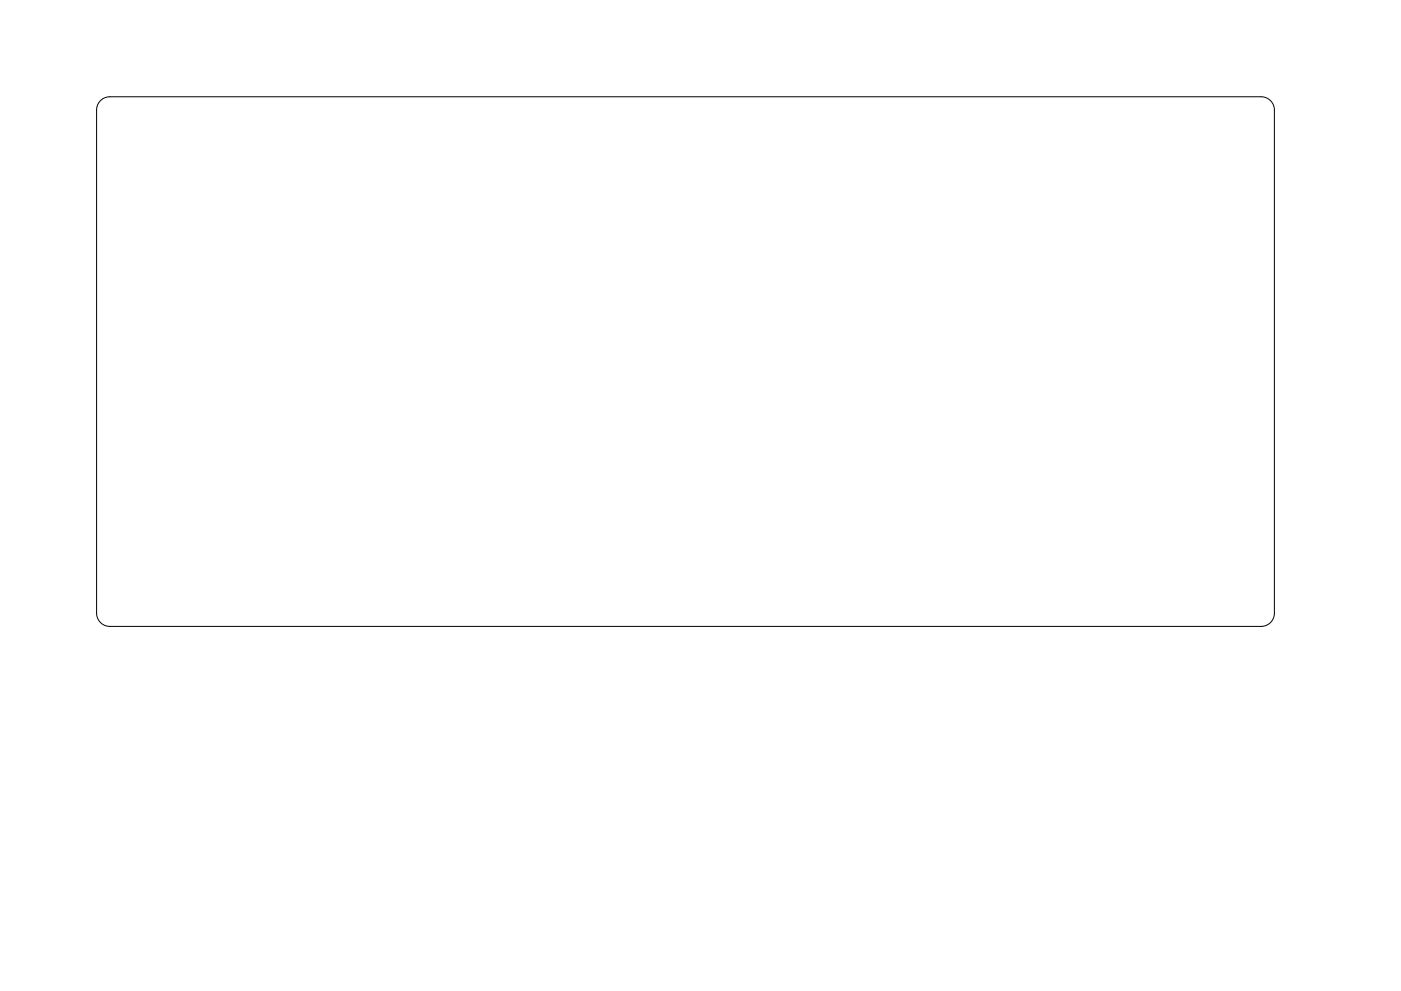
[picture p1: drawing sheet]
<svg xmlns="http://www.w3.org/2000/svg" width="420mm" height="297mm" viewBox="0 0 420 297" stroke-linecap="round" stroke-linejoin="round" font-family="sans-serif">
<path d="M30.1 30.2a4 4 0 0 1 2.8-1.2h345.3a4 4 0 0 1 4 4v150.8a4 4 0 0 1-4 4h-345.3a4 4 0 0 1-3.9-4v-150.8a4 4 0 0 1 1.1-2.8z" fill="none" stroke="#000" stroke-width=".3"/>
</svg>
